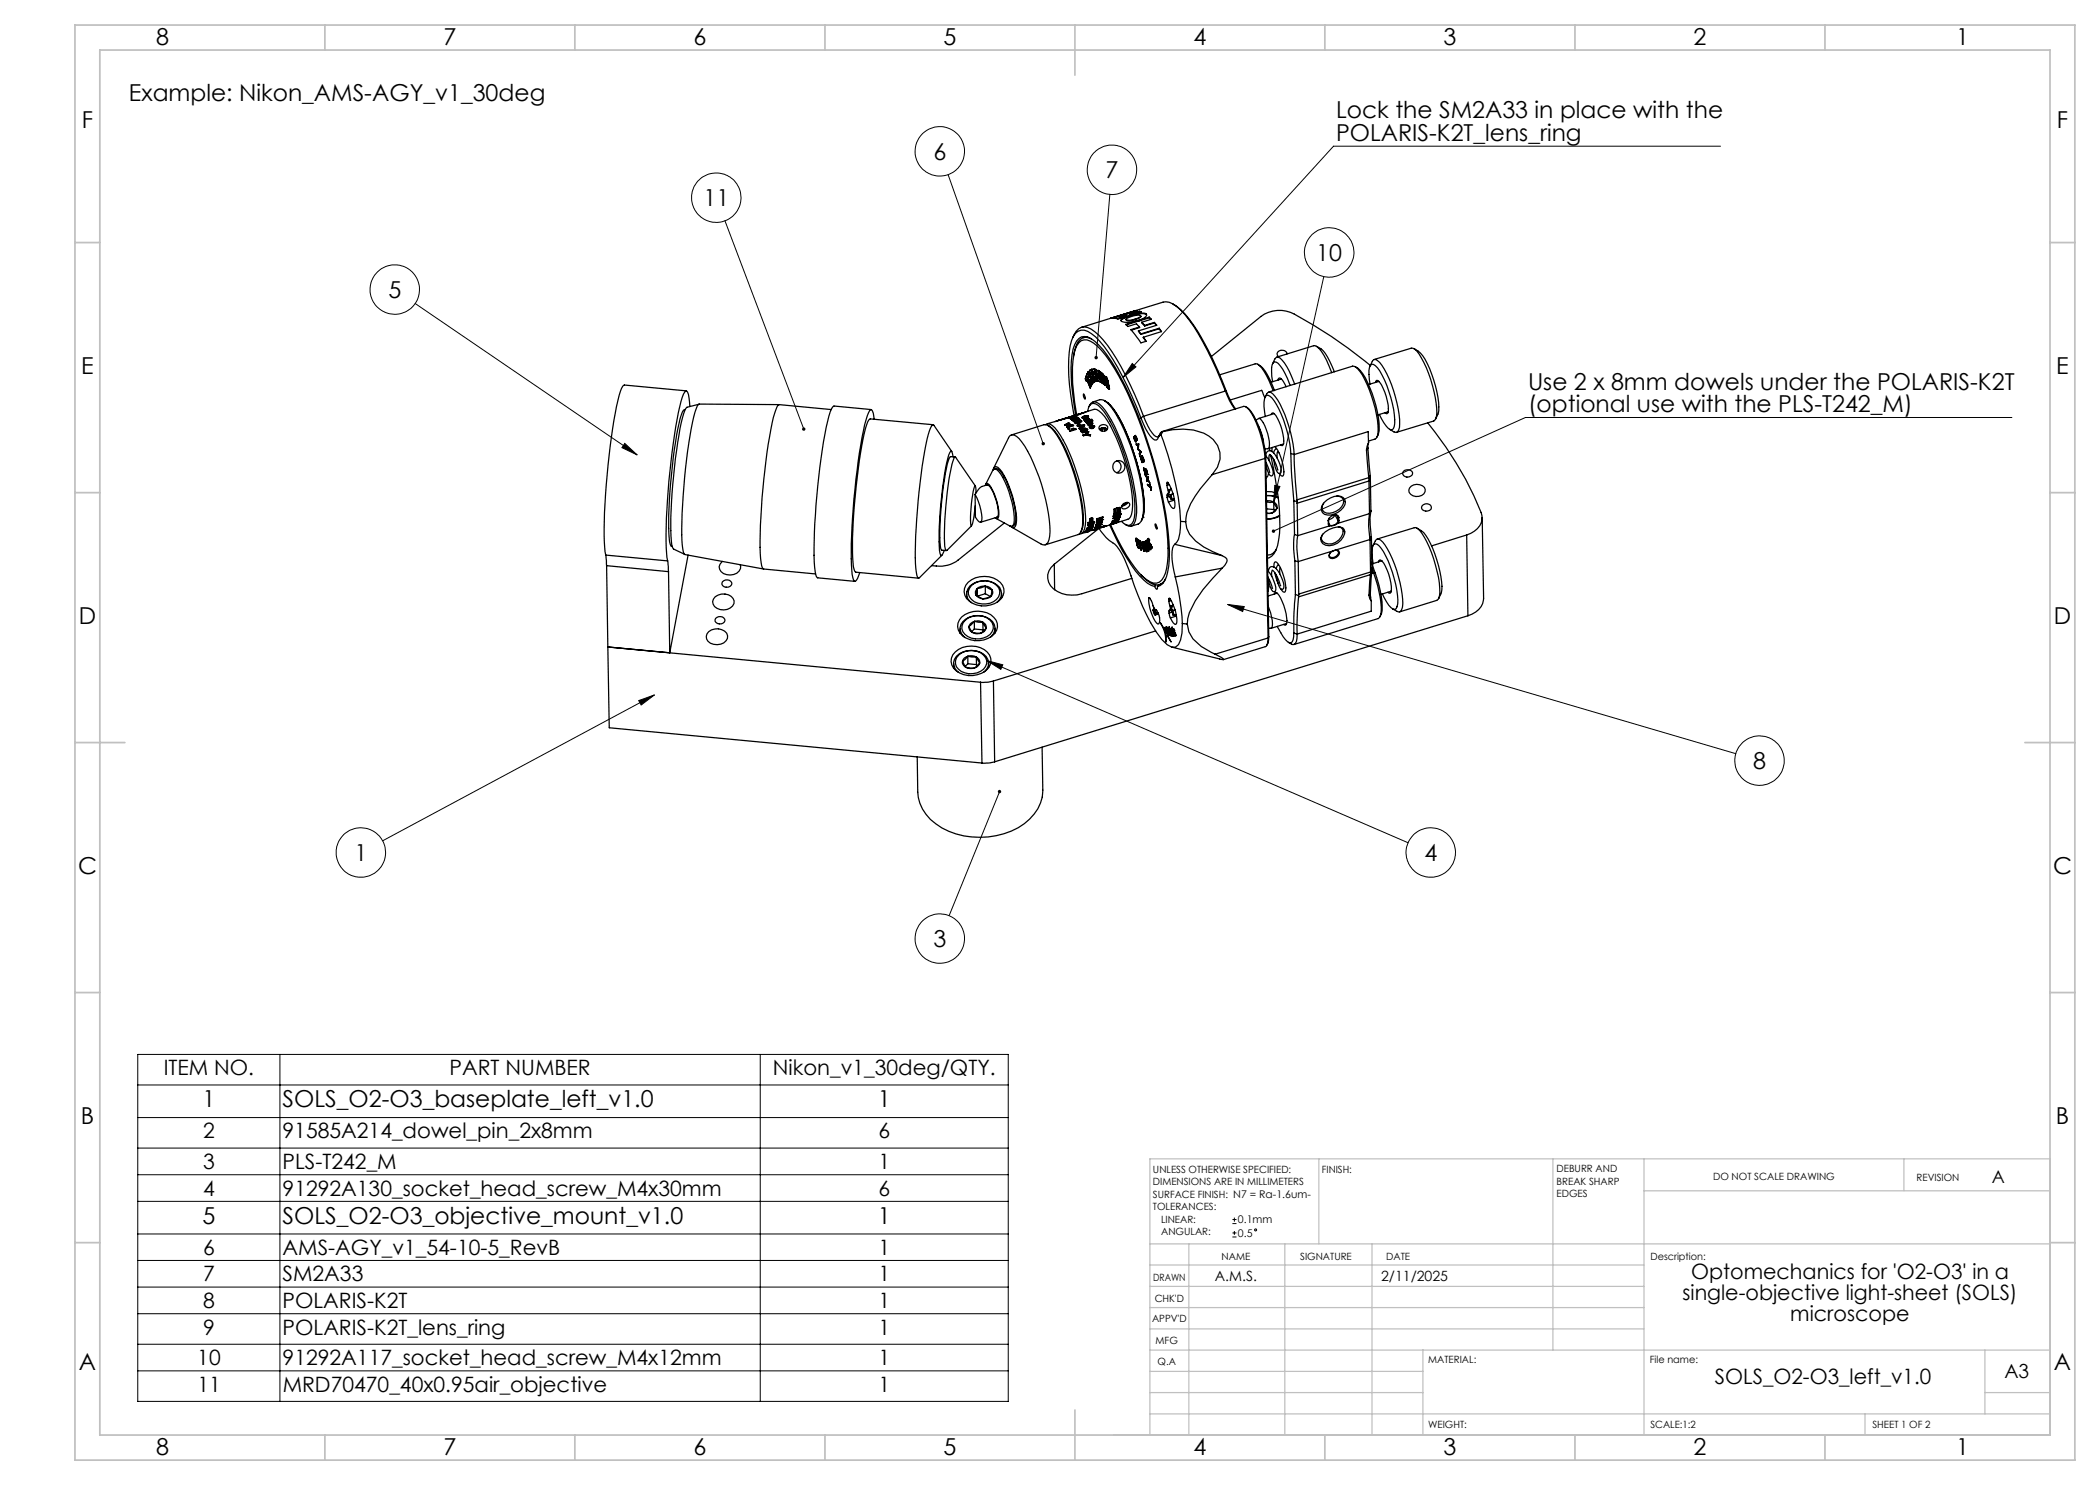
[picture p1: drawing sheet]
<svg xmlns="http://www.w3.org/2000/svg" width="420mm" height="297mm" viewBox="0 0 420 297" stroke-linecap="round" stroke-linejoin="round" font-family="sans-serif">
<defs><g id="words">
<g font-size="4.7">
<text x="31.2" y="9">8</text>
<text x="88.7" y="9">7</text>
<text x="138.7" y="9">6</text>
<text x="188.7" y="9">5</text>
<text x="238.7" y="9">4</text>
<text x="288.7" y="9">3</text>
<text x="338.7" y="9">2</text>
<text x="391.2" y="9">1</text>
<text x="25.8" y="20.3">Example: Nikon_AMS-AGY_v1_30deg</text>
<text x="267.2" y="23.6">Lock the SM2A33 in place with the</text>
<text x="16.4" y="25.5">F</text>
<text x="267.2" y="28.2">POLARIS-K2T_lens_ring</text>
<text x="411.4" y="25.5">F</text>
<text x="186.7" y="31.9">6</text>
<text x="221.1" y="35.6">7</text>
<text x="140.7" y="41.2">11</text>
<text x="263.3" y="52.1">10</text>
<text x="77.7" y="59.6">5</text>
<text x="16.3" y="74.8">E</text>
<text x="305.6" y="77.9">Use 2 x 8mm dowels under the POLARIS-K2T</text>
<text x="411.2" y="74.8">E</text>
<text x="305.6" y="82.5">(optional use with the PLS-T242_M)</text>
<text x="15.8" y="124.8">D</text>
<text x="410.8" y="124.8">D</text>
<text x="350.6" y="153.8">8</text>
<text x="70.9" y="172.2">1</text>
<text x="284.9" y="172.2">4</text>
<text x="15.6" y="174.8">C</text>
<text x="410.6" y="174.8">C</text>
<text x="186.7" y="189.4">3</text>
<text x="40.5" y="221.5">1</text>
<text x="56.5" y="221.5">SOLS_O2-O3_baseplate_left_v1.0</text>
<text x="175.6" y="221.5">1</text>
<text x="16.2" y="224.8">B</text>
<text x="411.2" y="224.8">B</text>
<text x="40.5" y="244.8">5</text>
<text x="56.5" y="244.8">SOLS_O2-O3_objective_mount_v1.0</text>
<text x="175.6" y="244.8">1</text>
<text x="15.8" y="274">A</text>
<text x="410.8" y="274">A</text>
<text x="31.2" y="291">8</text>
<text x="88.7" y="291">7</text>
<text x="138.7" y="291">6</text>
<text x="188.7" y="291">5</text>
<text x="238.7" y="291">4</text>
<text x="288.7" y="291">3</text>
<text x="338.7" y="291">2</text>
<text x="391.2" y="291">1</text>
</g>
<g font-size="4.2">
<text x="32.8" y="215">ITEM NO.</text>
<text x="89.9" y="215">PART NUMBER</text>
<text x="154.6" y="215">Nikon_v1_30deg/QTY.</text>
<text x="40.6" y="227.7">2</text>
<text x="56.5" y="227.7">91585A214_dowel_pin_2x8mm</text>
<text x="175.7" y="227.7">6</text>
<text x="40.6" y="233.8">3</text>
<text x="56.5" y="233.8">PLS-T242_M</text>
<text x="175.7" y="233.8">1</text>
<text x="40.6" y="239.1">4</text>
<text x="56.5" y="239.1">91292A130_socket_head_screw_M4x30mm</text>
<text x="175.7" y="239.1">6</text>
<text x="40.6" y="251">6</text>
<text x="56.5" y="251">AMS-AGY_v1_54-10-5_RevB</text>
<text x="175.7" y="251">1</text>
<text x="40.6" y="256.3">7</text>
<text x="56.5" y="256.3">SM2A33</text>
<text x="175.7" y="256.3">1</text>
<text x="338.2" y="255.8">Optomechanics for 'O2-O3' in a</text>
<text x="40.6" y="261.6">8</text>
<text x="56.5" y="261.6">POLARIS-K2T</text>
<text x="175.7" y="261.6">1</text>
<text x="336.5" y="260">single-objective light-sheet (SOLS)</text>
<text x="40.6" y="266.9">9</text>
<text x="56.5" y="266.9">POLARIS-K2T_lens_ring</text>
<text x="175.7" y="266.9">1</text>
<text x="358.1" y="264.3">microscope</text>
<text x="39.5" y="273">10</text>
<text x="56.5" y="273">91292A117_socket_head_screw_M4x12mm</text>
<text x="175.7" y="273">1</text>
<text x="39.5" y="278.3">11</text>
<text x="56.5" y="278.3">MRD70470_40x0.95air_objective</text>
<text x="175.7" y="278.3">1</text>
<text x="343" y="276.8">SOLS_O2-O3_left_v1.0</text>
</g>
<text font-size="3.9" x="400.9" y="275.5">A3</text>
<text font-size="3.5" x="398.4" y="236.6">A</text>
<g font-size="2.8">
<text x="243" y="256.1">A.M.S.</text>
<text x="276.2" y="256.1">2/11/2025</text>
</g>
<g font-size="2.1">
<text x="247.6" y="244.7">0.1mm</text>
<text x="247.6" y="247.4">0.5</text>
</g>
<g font-size="2">
<text x="230.6" y="234.6">UNLESS OTHERWISE SPECIFIED:</text>
<text x="230.6" y="237.1">DIMENSIONS ARE IN MILLIMETERS</text>
<text x="230.6" y="239.6">SURFACE FINISH: N7 = Ra-1.6um-</text>
<text x="264.4" y="234.6">FINISH:</text>
<text x="311.3" y="234.5">DEBURR AND</text>
<text x="311.3" y="237">BREAK SHARP</text>
<text x="311.3" y="239.5">EDGES</text>
<text x="342.6" y="236">DO NOT SCALE DRAWING</text>
<text x="383.3" y="236.2">REVISION</text>
<text x="230.6" y="242.1">TOLERANCES:</text>
<text x="232.2" y="244.6">LINEAR:</text>
<text x="232.2" y="247.1">ANGULAR:</text>
<text x="244.3" y="252">NAME</text>
<text x="260" y="251.9">SIGNATURE</text>
<text x="277.2" y="251.9">DATE</text>
<text x="330.1" y="251.9">Description:</text>
<text x="230.6" y="256.1">DRAWN</text>
<text x="230.9" y="260.3">CHK'D</text>
<text x="230.4" y="264.4">APPV'D</text>
<text x="231.1" y="268.8">MFG</text>
<text x="231.5" y="273">Q.A</text>
<text x="285.6" y="272.5">MATERIAL:</text>
<text x="330" y="272.5">File name:</text>
<text x="285.6" y="285.5">WEIGHT:</text>
<text x="330.1" y="285.6">SCALE:1:2</text>
<text x="374.5" y="285.6">SHEET 1 OF 2</text>
</g>
</g></defs>
<g fill="none" stroke="#000" stroke-width=".2">
<path d="M189.6 34.9l19 53.8M222 38.9l-2.8 32.6M344.1 29.2h-77.4l-42.1 46.3M145 44.2l15.8 41.6M264.8 55.3l-10.1 45.1M83 60.7l44.4 30.3M226.4 72.7l.8 .7-2.6 2.1zM125 88.7l2.4 2.3-3-1.5zM255 97.1l1 .2-1.3 3.1zM402.4 83.5h-97.3l-50.4 22.7M130.9 139l-54.4 29.2M197.3 132.1l3.3 .9-.4 .9z"/>
<path d="M197.3 132.1l84.3 36.5M245.5 120.9l3.3 .4-.3 1zM245.5 120.9l101.7 29.8M127.7 140.1l3.2-1.1-2.7 2zM199.9 158.3l-10.1 24.8M27.6 210.9h174v69.4h-174zM27.6 217h174M56 210.9v69.4M152 210.9v69.4M27.6 223.5h174M27.6 229.6h174M27.6 234.9h174"/>
<path d="M27.6 240.3h174M27.6 246.8h174M27.6 252.1h174M27.6 257.4h174M246.5 244.7h.8M246.5 243.9h.8M246.5 247.4h.8M246.5 246.6h.8M246.9 243.5v.8M246.9 246.2v.8M27.6 262.7h174M27.6 268.8h174"/>
<path d="M27.6 274.2h174"/>
<circle cx="143.3" cy="39.5" r="4.9"/>
<circle cx="188" cy="30.3" r="4.9"/>
<circle cx="222.4" cy="34" r="4.9"/>
<circle cx="78.9" cy="57.9" r="4.9"/>
<circle cx="265.8" cy="50.5" r="4.9"/>
<circle cx="351.9" cy="152.1" r="4.9"/>
<circle cx="72.2" cy="170.5" r="4.9"/>
<circle cx="286.1" cy="170.5" r="4.9"/>
<circle cx="188" cy="187.7" r="4.9"/>
<circle cx="251.1" cy="246" r=".2"/>
</g>
<g fill="none" stroke="#c0c0c0" stroke-width=".25">
<path d="M263.8 231.8v17M310.6 231.8v38.2M328.8 231.8v55.2M328.8 238.2h81.2M380.8 231.8v6.4M410 231.8h-180v55.2M230 248.8h180M230 257.3h98.8M230 253h98.8M237.8 248.8v38.2M257 248.8v38.2M274.4 248.8v38.2"/>
<path d="M230 265.8h98.8M230 261.5h98.8M230 278.5h54.6M230 274.3h54.6M230 270h180M284.6 270v17M397 278.5h13M397 270v12.8M230 282.8h180M373 282.8v4.2"/>
</g>
<g fill="none" stroke="#c0c0c0" stroke-width=".35">
<path d="M15 5h400v287h-400zM20 10h390v277h-390zM65 5v5M115 5v5M165 5v5M215 5v10M265 5v5M315 5v5M365 5v5M15 48.5h5M410 48.5h5M15 98.5h5"/>
<path d="M410 98.5h5M15 148.5h10M405 148.5h10M15 198.5h5M410 198.5h5M15 248.5h5M410 248.5h5M65 287v5M115 287v5M165 287v5M215 282v10M265 287v5"/>
<path d="M315 287v5M365 287v5"/>
</g>
<path d="M127.7 140.1l3.2-1.1-2.7 2zM199.6 158.1a.34 .34 0 0 0 .1 .5 .34 .34 0 0 0 .5-.1 .34 .34 0 0 0-.2-.5l-.1 .3 .1-.3zM197.3 132.1l3.3 .9-.4 .9zM125 88.7l2.4 2.3-3-1.5zM208.4 88.5a.35 .35 0 0 0 0 .4 .35 .35 0 0 0 .4 .1l-.2-.3 .2 .3a.34 .34 0 0 0 .1-.5 .34 .34 0 0 0-.5 0zM219 71.3l-.1 .1a.34 .34 0 0 0 .3 .5v-.4v.4a.34 .34 0 0 0 .3-.5 .34 .34 0 0 0-.5-.1zM245.5 120.9l3.3 .4-.3 1zM160.6 85.5a.35 .35 0 0 0-.2 .5 .35 .35 0 0 0 .5 .1l-.1-.3 .1 .3a.35 .35 0 0 0 .2-.4 .35 .35 0 0 0-.5-.2zM255 97.1l1 .2-1.3 3.1zM254.5 106l-.1 .4 .3-.2-.3 .2a.34 .34 0 0 0 .5 .1 .34 .34 0 0 0 .1-.5 .34 .34 0 0 0-.5 0zM226.4 72.7l.8 .7-2.6 2.1z" fill="#000"/>
<g fill="none" stroke="#000" stroke-width=".25">
<path d="M137.3 78.2l-12.4-1.2a1.45 1.45 0 0 0-.8 1.3 120.5 120.5 0 0 0-3.2 24.2v5.8l.2 2.7M214.6 67.4a2.78 2.78 0 0 1 2.3-2 4.9 4.9 0 0 1 2.9 1.7 41.2 41.2 0 0 1 7.2 11.9l1.7 4.3M216.7 78.8h.1a.71 .71 0 0 1 .2 1l-.3-.5zM217.1 75.8l.2 .5v-.4M217.1 75.8h.1M217.1 75.8l.2 .4M217.3 75.9l.8 1.7M217.5 74.7l-.4 1.1M217.6 67.4l-.9 .1M217.6 75.4l-.1 .3 .6 1.7v.2l-.8-1.7M217.6 75.4l.6 1.8 .1-.2-.4-.9 .2-.3M217.6 75.4h.1"/>
<path d="M217.6 74.4l.3 .9M217.6 74.4h.1M217.7 74.3l.9 2.4-.2 .1-.3-1M217.7 74.3l-.1 .1M217.8 75.5l-.3-.8-.4 1.1M217.9 75.3l-.1 .2M217.9 75.3h.1M218 74a1.47 1.47 0 0 0 .2 1.5M218 74a2.51 2.51 0 0 1 .9 2.3l-.2 .1-.5-.9M218 74l-.1 .4 .3 1.1M218.1 75.8h.1M218.1 75.8l.4 1"/>
<path d="M218.2 75.5h.1M218.2 74.5l.3 .6M218.2 75.5a1.19 1.19 0 0 0 .6 .9M218.3 67.8a2 2 0 0 0-3.1 1.3l-.5 2.2M218.3 73.9a.69 .69 0 0 1 .8 .8v.4M218.3 73.9l.8 2.4M218.5 75.1l.2 .8M218.5 75.1l-.3-.6 .1 .8 .4 .6M218.5 75.1h.1M218.6 74.3l.2 .6 .2-.1-.1-.2M218.6 74.3h.2M218.7 75.9h.1"/>
<path d="M218.8 74.3l.1 .3M218.8 74.3h-.2M218.8 74.3h.1M218.9 74.6h.1M218.9 75.4l.3 .9M218.9 73.8l.7 2.3M219 73.9l.1 .1zM219.1 75.3l-.2 .1M219.1 75.3l.2 .5M219.1 76.3h.1M219.1 75.1l.4 1M219.1 75.1h.1"/>
<path d="M219.1 74h.1M219.1 74l.5 1.7M219.2 76.3h-.1M219.3 75.8l.1 .4M219.3 75.8h.1M219.4 76.2l.8 .2M219.4 76.2h.1M219.5 76.2l.7 .2M219.5 76.1h.1M219.6 76.1l.5 .2M219.6 75.7l.3 .1M219.6 75.7h.1"/>
<path d="M219.6 74.1l.3 .1 .5 1.6M219.6 74.1l.3 1.6M219.7 74.2l.2 .1M219.7 74.2l.2 1.6M219.9 75.7l-.3-.1-.5-1.7-.2-.1 .6 2.3M219.9 74.3l.6 1.9M219.9 74.3l.7 2.2-.5-2M219.9 74.3h.1M219.9 74.8l.1 .8M219.9 74.8h.1M219.9 74.8l.3 .9-.2-.1M220 75.1l.2 .5"/>
<path d="M220 75.1l.1 .5M220 75.6l.2 .1M220 75.6h.1M220.1 74.4l.3 1.4M220.1 76.1l.2 .1M220.1 76.3v-.3l.2 .1 .2 .5M220.1 74.5l.4 .3M220.1 75.6h.1M220.1 76.1l.1 .3M220.1 76l.1 .3M220.1 76.3h.1M220.1 74.5h.1"/>
<path d="M220.1 76.1h.1M220.2 74.5l.3 .3M220.2 76.1l.1 .1M220.3 76.2l.2 .4M220.5 76.6l.5 .4M220.5 76.5l.6 .5v-.3l.3 .7 .3 .3 .1-.4M220.5 76.6h.1M220.5 75.2l.1 .1M220.5 75.2v.3l.2 .1v-.1M220.5 74.8l.4 .8M220.5 74.8h.1M220.6 75.6l-.2-.5 .3 .2v.4"/>
<path d="M220.6 75.6l.1 .1M220.6 75.3l.1 .2M220.6 75.8l.1 .6M220.6 75.9l.2 .5M220.6 75.9l.2 .2M220.6 75.3h.1M220.6 75.9h.1M220.7 75.9l.1 .2M220.7 76.4l-.1-.6 .3 .4v.3M220.7 76.4l.2 .1M220.7 75.7h.1M220.7 75.5h.1"/>
<path d="M220.7 75.5v.1M220.7 76.4h.1M220.8 76.1l.1 .2M220.8 76.1h.1M220.9 75.4v-.2l.4 .3 .4 1.2-.3-.4M220.9 75.4l-.2-.5-.6-.5 .3 1.4M220.9 75.9l.2 .6M220.9 76.3l-.1 .1M220.9 75.9h.1M220.9 76.5h.1M220.9 75.9l.2 .4M220.9 75.6v.3"/>
<path d="M220.9 75.6h.1M220.9 76.3v.1M220.9 76.3h.1M220.9 75.2v.2M221 75.8l.3 .7M221 75.3l.2 .2M221 75.8l.1 .6 .2 .2M221 75.8h.1M221 77h.1M221.1 76.5l.2 .2M221.1 76.5h.1M221.2 76.9l-.2 .1"/>
<path d="M221.2 76.9l.2 .5M221.2 76.6l-.1 .3M221.2 75.9l.2 .3M221.2 75.9l.2 .5M221.2 75.9h.1M221.2 75.8v.1M221.2 75.5l.4 1M221.2 75.9l.3 .5M221.2 75.5l-.3-.1v.3l.7 1.4h-.1M221.2 75.5h.1M221.2 75.9l.1 .1M221.3 76l.1 .3"/>
<path d="M221.3 76l.1 .2M221.3 76.5h.1M221.3 76.5v.1M221.3 76h.1M221.3 76.7l.2 .4M221.3 76.6l.2 .4M221.3 76.6h.1M221.3 76.7h.1M221.4 76.2h.1M221.4 76.2v.1M221.4 77.4l.3 .4M221.4 76.2l.2 .3"/>
<path d="M221.4 77.4h.1M221.4 76.4l.4 1-.1 .4M221.4 76.4l.4 .9M221.4 76.3v.1M221.4 76.4h.1M221.5 76.4l.3 .9M221.5 76.3l.2 .3M221.5 77.1h.1M221.5 77.1l.1 .1M221.5 77h.1M221.5 77v.1M221.7 77.8h.1"/>
<path d="M221.8 77.3h.1M221.8 77.3l-.1 .3M222.3 63.6l10.3-3.2a3 3 0 0 1 2.7 .9 26.3 26.3 0 0 1 6.2 8.8l1.8 3.8 1.8 4.3M222.4 63.6l-6.1 1.9M222.5 63.5l-.4 .1M222.5 63.5v.1M223.7 63.2l.1 .1M223.8 63.3l-1 .4M223.8 63.3l.1 .1M223.9 63.3l.3 .1M223.9 63.3h.1M223.9 63.3h-.1"/>
<path d="M223.9 63.3v.2M223.9 63.4v.1M223.9 63.5h.3M224.2 63.4v.1M224.9 63l-1 .3M224.9 63l.3 .1M225.1 62.8h.1M225.1 62.8l-1.4 .4M225.1 62.8v.2M225.1 63h-.2M225.1 62.9v.1M225.2 63.8l.1 .3"/>
<path d="M225.2 63.8l.1 .2M225.2 63.8a3.9 3.9 0 0 1 2.9-.7l-.4 .5-.7 .2M225.2 63.1l.1 .1-1.1 .3M225.2 63.1l-1 .3M225.3 64v.1M225.8 62.7l-.7 .2M225.9 62.7v.1M225.9 63.1h.1M225.9 63.1l-1.5 .6-.2 .3 .1 .3a4.8 4.8 0 0 0 3.2-.2M225.9 62.7l.3 .1M225.9 63.1l-2.3 .7-.8-.2 .9-.4M225.9 62.8h.1"/>
<path d="M225.9 62.8l.3 .1M225.9 63.1l.1 .1M226 63.2h.1M226 63.2l-1.1 .4-.7 .5M226 62.6h-.1M226.1 62.5l-1 .3M226.1 62.5v.1M226.2 62.8v.1M226.8 62.2h.6l-1.5 .5M226.8 62.2v.1M226.9 62.3v-.1l-.8 .3M227 63.8l-1.2 .3-.5-.1"/>
<path d="M227 63.8l.1 .1M227.1 63.9l-1.3 .3-.5-.1M227.5 64.1h.1M227.5 64.1v.2l-2.3 .7M227.5 64.1l.1 .2M227.6 64.3h.1M227.7 66.2l.5 .6M227.7 66.2l.5 .7M227.9 65.4l-1.7 .5 2 2.7 1-.3-.5-.9M227.9 62.3l.4 .1-2.4 .7M227.9 62.3l-1.7 .5M227.9 65.4v.1l-1.6 .5"/>
<path d="M227.9 62.3v.1M227.9 62.4h.2M227.9 62.4l-1.7 .5M228.1 63.2l-.1 .3-.9 .4M228.2 66.8v.1M228.4 64.4l.5 .7M228.4 64.4l.6 .8M228.7 67.4l.5 .9M228.9 65.1l.1 .1M229.2 62.8l.1 .3a2.8 2.8 0 0 1-1.8 1M229.2 62.8a5.5 5.5 0 0 0-3.3 .3M229.2 62.8v.1"/>
<path d="M229.2 62.9a5.5 5.5 0 0 0-3.2 .3M229.2 62.9h.1M229.8 63.4l-4.7 1.5 .5 .4 1.7-.5 .6 .6M229.8 63.4l.5 .4-1.9 .6M229.8 63.4l.1 .2M229.9 63.6l.3 .3M229.9 63.6l-2.3 .7M230.9 64.5l.5 .5-3.7 1.2M230.9 64.5l-2 .6M230.9 64.5v.1M230.9 64.6l.4 .4M230.9 64.6l-1.9 .6"/>
<path d="M231.8 65.6l.5 .7-3.6 1.1M231.8 65.8l.5 .5M231.8 65.6l-3.6 1.2M231.8 65.8l-3.6 1.1M231.8 65.6v.2M234.6 60.8l.2 .2a15.8 15.8 0 0 1 4.9 5.5l2.8 5.3 2.8 6.4M242.3 71.3l9.9-8a6.2 6.2 0 0 1 6.7-.5 95.1 95.1 0 0 1 15.2 10.3M243.9 75l7.2-2.3a2.85 2.85 0 0 1 1.7 1.6l1 1.8 .8 2M245.1 78.2l.8 2 1.1 1.6M245.1 78.2l-16.4 5.1M245.1 78.2h.2M245.3 78.2l.9 2.1 .9 1.5"/>
<path d="M251.6 72.8l.4 .3a8.3 8.3 0 0 1 2.5 4l.4 1M253 79.5l-.7-1.4-6.3 1.9M253 79.4l.5-.9a1.14 1.14 0 0 1 1.5 .8 24.8 24.8 0 0 1 3.8 11.6M253.7 78.4l16.8-5.2a1.63 1.63 0 0 1 1.5 1.1 24.1 24.1 0 0 1 3.6 12.3l-.3 1-1.6 .6M254.5 72.7l.5-.9 .3-.4a1.75 1.75 0 0 1 1.6 1.2l1 1.7 1 2.5M254.5 76.3a6.8 6.8 0 0 1 .1-3.7l.3-.2h.3a8.4 8.4 0 0 1 2.7 4.4l.2 .3M255.3 71.4l7.4-2.3a1.96 1.96 0 0 1 1.6 1.2l1 1.7 1 2.5M255.6 76l.2-.4a2.15 2.15 0 0 1 1.4 1.8M256.3 75.8l-2.1 .6M257.4 70.8a.99 .99 0 0 0-1.1-.7 .99 .99 0 0 0-.9 .9l.3 .3M263.3 69.2a4.8 4.8 0 0 1 2.7 3.1l.9 2.1M271 73.3a5.5 5.5 0 0 1 2.5 3.2 23.2 23.2 0 0 1 2.3 9.6l-.4 1.3"/>
<path d="M274 73.2l.5-1.1 .3-.2a1.83 1.83 0 0 1 1.6 1.2 24.2 24.2 0 0 1 3.5 12.4l-.4 .9-.3 .1-1.3-.6M274 76.8a6.8 6.8 0 0 1 .1-3.7l.3-.3a2.25 2.25 0 0 1 1.6 1.4 22.6 22.6 0 0 1 2.9 10.5l-.2 1.1-.3 .2a2.15 2.15 0 0 1-1.6-1.4l-.9-1.7M274.8 71.9l7.5-2.3a1.76 1.76 0 0 1 1.5 1.2 24.2 24.2 0 0 1 3.5 12.4l-.2 .5-.4 .5-7.4 2.3M275.1 76.5l.3-.4a4.8 4.8 0 0 1 1.8 3.2l.3 .9a4.9 4.9 0 0 1 .1 2.4l-.2 .2-.4-.3M275.8 76.3l-2.1 .6M282.8 69.7l.9 .6a14.4 14.4 0 0 1 3.4 6.9l.6 3.3a4.6 4.6 0 0 1-.6 3.3M137 81.9h-.1a1.18 1.18 0 0 0-.6 1 93.3 93.3 0 0 0-2.6 21.6l.1 3.2a2.18 2.18 0 0 0 .5 1.6h.1M138 81.3l-.1-.9a3.3 3.3 0 0 0-.6-2.2 1.3 1.3 0 0 0-.8 1.2 117.8 117.8 0 0 0-3.1 22.5 47.6 47.6 0 0 0 .1 10.3M139.8 80.9l-2.4 .6-.2 .2a29.5 29.5 0 0 0-1.9 8.4 91.2 91.2 0 0 0-1 18.8l.4 .9 2.2 1.1M155.8 80.9a2.51 2.51 0 0 0-.9 1.7 119.8 119.8 0 0 0-2.8 29.1 2.97 2.97 0 0 0 .6 2.1M155.8 80.9l-16-.1a2.2 2.2 0 0 0-.8 1.6 109.1 109.1 0 0 0-2.5 26.6 2.59 2.59 0 0 0 .5 1.9l15.7 2.9M155.8 80.9l10.4 1"/>
<path d="M174.2 81.9l-7.4-.7a1.59 1.59 0 0 0-.8 1.2 103.1 103.1 0 0 0-2.9 20.5 57.6 57.6 0 0 0 0 11.9l.2 .5 .2 .3 7.5 .7M174.8 83.9l-.1-1.2-.4-.7-.2-.1a8.8 8.8 0 0 0-1.4 4.2 129.2 129.2 0 0 0-2.3 27.9 4.1 4.1 0 0 0 .5 2.2l.2 .1a3.3 3.3 0 0 0 .8-1.8M186.6 84.9l-12.5-1.1a1.15 1.15 0 0 0-.7 1.1 106.4 106.4 0 0 0-2.8 21.2 25.5 25.5 0 0 0 .4 8.2l.1 .1 12.6 1.2M190.4 90.3l-3.6-5.3-.3-.1a8.2 8.2 0 0 0-1.3 4.1 123.1 123.1 0 0 0-2 24.7 2.61 2.61 0 0 0 .5 1.9l4.7-4.5M190.6 91.4l-.3-1.2a1.83 1.83 0 0 0-.8 1.5 69.6 69.6 0 0 0-1.5 18.9l.1 .4 .1 .1h.2l.4-1M191 91.4l-.9-.1a1.78 1.78 0 0 0-.6 1.4 64.7 64.7 0 0 0-1.4 17l.2 .3 1 .1M195 98.9l.7 1.4 .5 1.8a3.4 3.4 0 0 1 0 2.3l-.2 .1-.2-.2-.7-.9zM195.1 97.2l-4-5.8h-.2a34.7 34.7 0 0 0-1.7 9.9 38.3 38.3 0 0 0-.1 8.4l.1 .3 .2 .1 4.9-4.9M195.2 98.6a1.35 1.35 0 0 0-.2-1.4 20.5 20.5 0 0 0-.7 8l.4-1.5 .4-2.6M197.1 97.1l.2-.4a4.3 4.3 0 0 1 1.8 2.9l.5 1.7a3 3 0 0 1-.1 2.4l-.5-.2M197.1 96.9l1.4-2.8 .5-.3a3 3 0 0 1 1.6 1.7 17.7 17.7 0 0 1 2.2 9.2l-.4 .6-.3-.1-2.9-1.5M197.3 97h.2a5.1 5.1 0 0 1 1.7 3.1l.3 .8a3.3 3.3 0 0 1-.1 2.6h-.1"/>
<path d="M197.4 97a2.93 2.93 0 0 0-2.4 1.9M198.6 94l.1-.4 .3-.2 .2-.1a3.4 3.4 0 0 1 1.6 1.8 20.9 20.9 0 0 1 2.5 9.1l-.1 .6-.3 .7h-.3l-.5-.3M198.7 93.7l3-6.1a.81 .81 0 0 1 1.1-.6 9.3 9.3 0 0 1 3.3 4.4 39.9 39.9 0 0 1 3.9 14.9 3.3 3.3 0 0 1-.7 2.5l-.4 .2-.7-.2-5.8-3.4M198.8 93.8a.88 .88 0 0 1 1.2 .4 18.9 18.9 0 0 1 3.2 9.9l-.3 .9-.5 .3M202.3 87l6.5-2.1a1.58 1.58 0 0 1 1.6 .8 25.8 25.8 0 0 1 4.4 9.2 29 29 0 0 1 1.7 10.3 1.93 1.93 0 0 1-.9 1.7l-6.5 2.1M209.1 84.9a.97 .97 0 0 1 1.3 .2 20.1 20.1 0 0 1 4.5 8.1 31.9 31.9 0 0 1 2.2 11.8 1.53 1.53 0 0 1-1.2 1.8M209.6 85.1a4.9 4.9 0 0 1 2.4 2.7 38 38 0 0 1 4.7 16 4.2 4.2 0 0 1-.5 2.6M211 84.3l4.1-1.1 3.7-1.3a1.58 1.58 0 0 1 1.5 .8 29.2 29.2 0 0 1 5 10.6 21.7 21.7 0 0 1 1 9.6l-.5 .8-2.7 .9M211 84.3l-1.6 .5M212.9 83.7l2.9-.9-4.2 1.3M213.3 84.9h.1M213.4 84.9h.1"/>
<path d="M213.7 84.6l.1 .1M213.7 84.6l-.7 .4M213.7 84.6h.1M213.8 84.7l-.5 .2M213.8 85.7l.1 .1M213.8 85.7h-.2l.3 .1M213.8 85.7h.1M214 84.8v.1M214 84.8l-.6 .1M214 84.8h.1M214 84.9l-1 .1M214.1 85l.5 .1"/>
<path d="M214.1 85l-.2 .1h.3M214.1 85h.1M214.2 85.1l-.9 .3 .1 .1 1.2-.3M214.2 85.1l-.8 .3M214.5 83.7h.1M214.5 83.6l.1 .1M214.5 83.6h.1M214.6 85.1v.1M214.6 85.1h.1M214.6 85.7l.5 .1M214.6 85.7l-.2 .1 .3 .1M214.6 85.7h.1"/>
<path d="M214.6 83.7h.1M214.7 85.9h.1M214.8 83.1a39.4 39.4 0 0 1-.8-14 3.5 3.5 0 0 1 2.2-3.1 3.8 3.8 0 0 1 2.9 1.4 38.7 38.7 0 0 1 7.3 11.8l1.8 4.4M214.9 84h.1M215 83.5h.1M215 83.5l-.4 .2M215 83.5l-.5 .1M215.1 85.8l.1 .1-1.2 .4-.1-.1 .8-.3M215.1 85.8h.1M215.2 83a36.4 36.4 0 0 1-.6-13.2 3.4 3.4 0 0 1 1.7-2.4 2.94 2.94 0 0 1 2.7 .9 27.8 27.8 0 0 1 6 8.8 93.7 93.7 0 0 1 8.8 31.6 14.8 14.8 0 0 1-.9 7.4l-.4 .6-.5 .4-.5 .2M215.2 84.5v.1M215.2 83l-1.4 .4"/>
<path d="M215.2 84.6h.2M215.2 84.6h.1M215.2 84.3l.1 .1-.1 .2M215.2 84.3l-.3 .2M215.2 84.3h.1M215.3 83.4l-1.4 .3h.6M215.3 83.4h.1M215.3 83.4v.1M215.3 82.9a35 35 0 0 1-.5-12 4 4 0 0 1 1.4-2.7 2.28 2.28 0 0 1 2.6 .4 28.1 28.1 0 0 1 6.7 10.1 91.1 91.1 0 0 1 8 29.3 15.2 15.2 0 0 1-.8 7.4 1.82 1.82 0 0 1-2.7 1 10.8 10.8 0 0 1-3.9-4.1l-1.8-2.9-2.2-4.5M215.3 83.4l-1 .5h-.1l.3-.2M215.4 83.7l-.9 .4 1.1-.1M215.4 83.7h.1"/>
<path d="M215.4 84.6h.1M215.5 84.5h.1M215.5 84.3v.2M215.5 84.5l-.1 .1M215.5 84.3h.1M215.5 83.6l.2 .1M215.5 83.6l-1.2 .4 1.1-.3M215.5 83.6h.1M215.6 84h.1M215.6 84l-.9 .3M215.7 83.7l-.8 .3M215.7 84.1l.5 .1"/>
<path d="M215.7 84.1l-.2 .2M215.7 84.2l-.2 .1M215.7 84.2h.5M215.7 84.1v.1M215.8 84.7l.1 .3M215.8 84.7l-.2 .1 .1 .2h.2M215.8 84.7h.1M215.8 84.3v.2M215.8 83.8l.2 .2-1.3 .3 .9-.3M215.8 83.9l.2 .1M215.8 83.8l-.9 .2M215.8 83.9l-.9 .1"/>
<path d="M215.8 83.8v.1M216 85.5h.1M216 84.3l-.1 .2M216.1 85.2l.1 .2M216.1 85.2h.1M216.2 85.4h.1M216.2 84.2v.3h-.2l-.1-.1h.1a.16 .16 0 0 0-.2-.2 .16 .16 0 0 0 0 .3 .44 .44 0 0 1-.5 .2 .44 .44 0 0 1-.3-.3l.2-.1M216.2 84.2l.1 .1M216.2 84.2h.1M216.3 86.1l.1 .1M216.4 86.2l.2 .2M216.4 86.2h.1"/>
<path d="M216.5 85.7h.7M216.5 85.7l-.2 .1a.42 .42 0 0 0-.2 .5 .42 .42 0 0 0 .4 .3l.5-.2-.2-.3M216.5 85.7l-.4 .4M216.5 85.7h.1M216.6 86.4h.1M216.6 85.2h.1M216.6 85.2l-.4 .2M216.6 85.2h-.5M216.6 83.5l.4 .1M216.6 83.5h.1M216.7 86.3h.1M216.7 86.3l-.1 .1"/>
<path d="M216.7 82.5l-5.7 1.8M216.8 85l-1.4 .1 .1 .2 .3-.1 .2 .3M216.8 85l.1 .2-1 .6-.1-.1 .2-.2M216.8 85h.1M216.8 85l-1.4 .2M216.8 86.1h-.2l.1 .2M216.8 86.1h.1M216.9 83.3l-.4 .1-.1 .2 .6 .1v-.1M216.9 83.3l-.5 .2M216.9 83.3l.5-.2 .3 .2M216.9 83.3h.1M216.9 83.7l.4 .1"/>
<path d="M216.9 83.7l-.2 .2 .3 .1M216.9 83.7l-.2 .2M216.9 83.7h.1M217 83.9v.1M217 84h.1M217 83.9v-.1l.3 .1M217 83.9h.1M217 82.4l-5.5 1.8M217.1 84.3l1.1-.4 .1 .1-1.2 .4zM217.1 86.2a.33 .33 0 0 0-.2-.4 .33 .33 0 0 0-.4 .1l-.2 .1 .1 .2M217.1 86.9l-.5 .2 .1 .1 .5-.2 .9 .2-.2-.2M217.1 86.9h.1"/>
<path d="M217.1 86.9l-.5 .1M217.1 84h.1M217.2 82.4l-1.5 .5M217.2 85.7l.2 .2M217.2 86l-.1 .2M217.2 85.7h.1M217.2 83.9l-.1 .1M217.2 83.9h.1M217.3 83.9h.1M217.3 83.8l.2 .1M217.3 83.8h.1M217.3 83.4l.2-.1h-.4l-.5 .2"/>
<path d="M217.3 86.9h.1M217.3 83.6l.4 .1M217.3 86.9l.6 .1M217.4 85.9v.3l-.2 .2-.1-.2M217.4 85.9v.2M217.4 85.9h.1M217.5 83.9h.1M217.5 83.3l-.2 .2M217.5 82.3a1.29 1.29 0 0 1 .7-1.4 1.29 1.29 0 0 1 1.5 .2 24.6 24.6 0 0 1 5.3 10.3 36 36 0 0 1 2 11.2 2.72 2.72 0 0 1-.9 2.4 1.58 1.58 0 0 1-1.8-.7M217.5 83.8v.1M217.6 86.3l.1 .2M217.6 86.3h.1"/>
<path d="M217.6 86.3l-.5 .6M217.7 83.2l-.1 .3-.3-.1M217.7 83.2l-.8 .1M217.7 83.3h.1M217.7 83.2v.1M217.7 83.7v.2l-.7 .3v-.2M217.7 83.7l-.4-.1 .2 .3M217.7 84.9h.2M217.7 84.9h.1M217.7 83.7v.1M217.7 83.7h.1M217.7 86.5l-.4 .4"/>
<path d="M217.8 84.6a.26 .26 0 0 0-.3 .3 .26 .26 0 0 0 .4 .2h.1l-.1-.2M217.8 84.6l.4-.1 .2 .2M217.8 81.3a1.16 1.16 0 0 1 .9-.9 1.16 1.16 0 0 1 1.2 .4 22.5 22.5 0 0 1 4.8 8.7 38.7 38.7 0 0 1 2.6 13 2.96 2.96 0 0 1-1.1 2.8l-.5-.1-.6-.3M217.8 84.6l-.3 .2M217.8 84.6h.1M217.9 84.9h.1M217.9 87h.1M218.1 85.4v.1M218.1 84.2l.1 .1M218.1 85.5h.3M218.1 85.5h.1M218.1 85.5a.29 .29 0 0 1 .2-.3 .29 .29 0 0 1 .3 .2l-.2 .1"/>
<path d="M218.1 84.2l-.9 .3M218.1 84.2h.1M218.2 84.3l-.9 .3-.1-.1M218.2 84.8v-.1h-.2l-.3 .2M218.2 85.1a.33 .33 0 0 0-.3 .4 .33 .33 0 0 0 .4 .2h.4l.2-.3-.1-.1M218.2 85.1h.4l.2 .2M218.2 85.1l-.3 .3M218.2 85.1h.1M218.2 83.9l.1 .1M218.2 83.9h.1M218.3 84.8h-.1M218.4 84.1l.1 .1"/>
<path d="M218.4 84.1l-.2 .1 .1 .1 .2-.1M218.4 84.1h.1M218.4 84.1l-.2 .1M218.4 84.7l-.1 .3-.1-.2M218.4 85.5h.1M218.4 84.7l.1 .1M218.4 84.7h.1M218.6 80.4l1.4-.5a1.96 1.96 0 0 1 1.8 1 35.5 35.5 0 0 1 5.7 12.9l.7 3.1a16.1 16.1 0 0 1 .3 6.8l-.6 1-1.6 .5M218.7 85.4l-.3 .1M218.8 85.3v.1M218.8 85.3h.1M220 85.2a.97 .97 0 0 1 1.5 .3 .87 .87 0 0 1-.9 .8 .87 .87 0 0 1-.8-.9z"/>
<path d="M220.4 85.8v.4M220.4 85.8h.5M220.4 85.8l-.2 .3M220.9 80.1l.3 .2a11 11 0 0 1 3.3 4.6 45.5 45.5 0 0 1 4.3 16.1M220.9 85.8l.3 .3M220.9 85.8v.4M221.1 80.2a10.9 10.9 0 0 1 3.4 4.7 45.9 45.9 0 0 1 4.3 16.1M221.4 85.9a1.07 1.07 0 0 0-1.5 0M221.4 85.9a.96 .96 0 0 0-1.5 0M221.5 80.5h.1M223.4 92.2a1.24 1.24 0 0 1 .8 1.2 1.24 1.24 0 0 1-.9 1.1M226.8 87.3l.3 .9"/>
<path d="M226.8 87.3l.1 .7M226.9 88l.3 .4M226.9 88h.1M227 87.3l.1 .4M227 87.3h.1M227 87.1l.3 .4 .1 .5M227 87.1v.2M227 87.3l.1 .3M227.1 87.7l.1 .3M227.1 87.6l.1 .4M227.1 87.6v.1M227.2 88l-.1 .2"/>
<path d="M227.2 87.3l.1 .2M227.2 88h.1M227.3 87.5l-.2-.2 .1 1.1M227.3 87.5v.4M227.3 88.8v.2M227.3 87.5h.1M227.3 87.5l.1 .4M227.3 89h.3v.8M227.3 89l-.1-.2h.6l-.2 1 .7 .6-.4 .5v-.1M227.3 87.9l.1 .1M227.3 89h.4l-.1 .8M227.3 89h.1"/>
<path d="M227.4 87.9v.1M227.4 87.9h-.1M227.6 89.8v.1M227.6 89.9l.5 .5M227.6 89.9h.1M227.6 89.8h.1M227.6 89.9l.5 .4M227.9 90.8h.1M227.9 90.8l.1 .1M228.1 91.3l.3 1.2M228.1 90.4l-.2 .4M228.1 90.3l-.2 .5"/>
<path d="M228.1 90.3v.1M228.2 83.6a9.1 9.1 0 0 0 2.7 4.4h.3l.3-.2 .3-.6 .4-.2M228.2 91.6l.2 .9M228.2 91.6l.3 .4M228.2 91.6h.1M228.4 91.2v.1M228.4 91.4v-.2l.3 .6M228.4 91.4l.3 .4M228.4 91.3l.3 .5M228.4 91.3v.1M228.5 92h.1M228.5 92l.3 .4"/>
<path d="M228.7 91.8v.4M228.7 91.8h.1M228.7 83.3l.4 1a6.9 6.9 0 0 0 2.1 3l.6-.1 .4-.7 .4-.2M228.7 92.2l-.7-1 .4 1.3M228.7 91.8v.6l-.2-.4M228.7 83.3l-.5 .3M228.7 93.6l.3 1.1M228.8 93.8h.1M228.8 93.8l.2 .9M228.8 93.8l.2 .1M228.8 93.8l.3 .1M229 94.7h.1"/>
<path d="M229 94.7l-.3-1.1 .6 .2 .2 1.1M229 93.9l.3 .9M229.1 93.9l.2 .9M229.1 94.9v.2M229.1 93.9h-.1M229.1 95.1l-.1-.2 .5 .8M229.1 95.1l.3 .6M229.1 95.1l.4 .6M229.1 95.1h.1M229.3 94.8h.1M229.3 94l-.2-.1 .2 .1M229.3 94l.2 .9"/>
<path d="M229.3 94h.1M229.3 96.1h.1M229.3 96.1l.1 .2M229.4 95.7l-.1 .4M229.4 95.7h.1M229.5 95.7l.2-.4a1.26 1.26 0 0 0 .3 1.4l-.4-.8M229.5 95.7l-.2 .4M229.5 95.7h.1M229.5 94.9h.1M229.6 95.9l-.3 .4v-.2M229.6 97l-.1-.1 .6 .5M229.6 97l.5 .5"/>
<path d="M229.6 95.9l.3 .7M229.6 95.9h.1M229.7 95.4l-.2 .3M230 97l.1 .4M230.1 97.4h.1M230.1 97.4l-.1-.5 .2 1.1M230.1 97.5h.1M230.1 97.5l.1 .5M230.2 98h.1M232.2 87a60.3 60.3 0 0 1 3.9 17.3M232.4 86.3l16.3-5a1.13 1.13 0 0 1 1.2 .7 21.2 21.2 0 0 1 3.1 9.7M232.6 86.3a12.4 12.4 0 0 1 9.2 .9 4.8 4.8 0 0 1 .6 7.7"/>
<path d="M232.6 86.3l-.4 .7M233.4 96.7l.1-.3a8.3 8.3 0 0 1 1.4 5.1l-.1 .2a1.71 1.71 0 0 1-1.1-1.3M233.4 97.1l.2 .9M233.4 96.7v.4M233.4 99.4l.3 1M233.4 99v.4M233.6 98l.1 .9M233.6 96.6l-.2 .1M233.7 98.9l-.2-.1-.1 .2M233.7 98.9h.1l-.4 .1M233.9 96.9l-.5 .2M233.9 99.3l-.5 .1"/>
<path d="M234 97.9l-.1 .5M234 97.9l-.4 .1M234.1 98.9l.3 .7-.1 .3-.2-.1zM234.2 97.7a1.48 1.48 0 0 0-.1 2M234.3 97.9h-.3M234.4 99.9l.5 .2M234.5 98.6v.2M234.6 98.7l-.5 .2M234.8 99.7l-.5 .2M242.4 94.9a22.1 22.1 0 0 0-5 7.6l-.3 1.8M249.2 81.4a4.1 4.1 0 0 1 2 2.6l1.2 3.3 .5 2.2 .3 1.9M251.2 84l.6-.3a7.2 7.2 0 0 1 2.1 5.2l-.1 .7-.8 .2"/>
<path d="M251.7 85.3l.6 1.3 .4 1.8M253 91.7l-10.6 3.2M253 91.7l.6 35.9M253 83.3a8.2 8.2 0 0 1 0-4l.3-.2a1.64 1.64 0 0 1 1.5 1.1 23.8 23.8 0 0 1 3.4 10.5M253.2 92.4l.8 2.1M253.2 91.4l-.2 .3M253.2 91.4l.6 35.9M253.3 99.1h1l1.3 .4M253.3 99.1a4.3 4.3 0 0 1 2.4 .5M253.3 98.3l1.1 .1 1.1 .3M253.7 94.6l-.1 .6-.4 .5M253.8 92.1l.1-1.2a7 7 0 0 1 1.7 3.1"/>
<path d="M253.9 89.7l.1 .4M254.1 91a60.2 60.2 0 0 1 1.8 15.7 7.1 7.1 0 0 1-1.6 4.6l-.8 .4M254.2 82.9l.2-.3a1.22 1.22 0 0 1 1.1 1.1l.7 1.5 .4 1.6a3.8 3.8 0 0 1 0 2.2l-.2 .1-.3-.1M254.4 89.5v.8M254.6 91.7l.1 .4M254.7 91.9l.2 1a2.46 2.46 0 0 0 .9 1.8l.3-.1a4.4 4.4 0 0 0-1.1-3.7 1.12 1.12 0 0 0-1.6-.6l-.3 .8a6.7 6.7 0 0 1 1.5 3.7l-.3 .4a3.4 3.4 0 0 1-1.1-2.5M254.8 82.7l-3 1M255 89.3a9.3 9.3 0 0 1 1.8 5.6l-.3 .3-.6-.4M255.3 89.7l-.4 .4-.2 .5M255.8 90.6l-.3-.2-.1 1.2M256.7 88.8l-3.1 .9M258.2 90.7l.1 4.5 .5 5"/>
<path d="M258.2 90.7l.6 .2M258.8 90.9l.6 9.1M259.4 100v.3M267.3 99.2a1.2 1.2 0 0 1 1.4 .7 1.2 1.2 0 0 1-.3 1.4 3 3 0 0 1-3.6 1.1 1.22 1.22 0 0 1-.1-1.8M273.3 90.1l.5 5.4M273.6 89.6l.4 5.5M273.6 89.6l-.3 .5M273.7 88.5l-.1-2.2-14.8 4.6M273.7 88.5l-.4 1.6M273.7 88.5l-.1 1.1M273.8 95.5h.1M273.8 95.5v.7"/>
<path d="M273.8 95.5l-14.4 4.5M273.8 96.2h.1M273.8 96.2l-14.4 4.4M273.8 96.2l.1 6.4M274 95.1l.1 .6M274 95.1l-.2 .4M274.1 95.7l-.3 .5M274.1 95.7l.1 6.4M277.6 82.3l-2 .7M280.7 94.3a1.05 1.05 0 0 1 1-.3 1.05 1.05 0 0 1 .8 .8 1.03 1.03 0 0 1-1.1 .6 1.03 1.03 0 0 1-.9-.8zM282.3 97.2a1.88 1.88 0 0 1 2.7 .7 1.69 1.69 0 0 1-1.1 1.4 1.69 1.69 0 0 1-1.7-.4 1 1 0 0 1 .1-1.7zM285.5 84.6a67.1 67.1 0 0 1 10.9 18.6 3.7 3.7 0 0 1-3.1 3.8"/>
<path d="M121.1 111l.2 2.1M121.1 111l12.4 1.2M121.3 113.1l12.4 1.2M121.3 113.1l.3 16.3M133.5 112.2l.2 2.1M133.7 114.3l.2 16.3M137.6 111l-3.7 19.6M143.1 119.3a2.45 2.45 0 0 1 3.7 .9 2.16 2.16 0 0 1-3.4 1.5 1.38 1.38 0 0 1-.3-2.4zM144.5 112.3a1.35 1.35 0 0 0-.7 1.3 1.35 1.35 0 0 0 .9 1.1 2.46 2.46 0 0 0 3.4-1l-.1-.8M144.5 116.3a1.08 1.08 0 0 1 1.9 .5 1.04 1.04 0 0 1-1.1 .6 1.04 1.04 0 0 1-.9-.8zM152.7 113.8l10.4 1M193.3 118.8v.9"/>
<path d="M193.6 116.4a4.8 4.8 0 0 1 6.9 .7 2.62 2.62 0 0 1-1.6 3.6 4.5 4.5 0 0 1-5.9-1.6 2.42 2.42 0 0 1 .6-2.7zM194.3 117.1a3.7 3.7 0 0 1 5.4 .5 2.23 2.23 0 0 1-1.7 3 3.4 3.4 0 0 1-4.3-1.8v-.6zM195.2 119a1.79 1.79 0 0 0 1.4 .8M195.2 119l1.4 .8M195.4 117.7a1.02 1.02 0 0 0-.2 1.3M195.4 117.7l-.2 1.3M195.4 117.7l.1 1.5 1.6-.5M197.1 117.2a1.65 1.65 0 0 1 1.3 .8M197.1 117.2a1.9 1.9 0 0 0-1.7 .5M197.1 117.2l1.3 .8M197.1 117.2l-1.7 .5M197.1 118.7l1 .6"/>
<path d="M197.1 117.2v1.5M198.2 119.3a2.39 2.39 0 0 1-1.6 .5M198.2 119.3l-1.6 .5M198.4 118a.96 .96 0 0 1-.2 1.3M198.4 118l-.2 1.3M199.4 103.4l-3.3 1.1M200.3 118.7v.9M200.9 104.6l-9.3 7.4a6.4 6.4 0 0 1-5.3 1.1M210.9 112.9l8.9-7.2a8.6 8.6 0 0 0 3.2 3.1l1.4 2 .9 2a66.2 66.2 0 0 0 6 13.6l1.1 1.5 1 1 1 .5h.7l.6-.5 .4-.9 .3-1.4 .1-1.9M210.9 112.9a3.1 3.1 0 0 0 .6 5.4 6.2 6.2 0 0 0 4.9 .4l10-3M210.9 112.9v5.1M217 106.5l-.8 .2"/>
<path d="M217.1 106.4h.1M217.1 106.4l-.1 .1M217.2 106.4h.1M217.2 106.4l-.2 .1M217.3 106.3l-.2 .1M217.3 106.3h.1M217.4 106.4l.2-.1zM217.4 106.3l-.2 .1M217.4 106.3l-.4 .2M217.5 105.1h.1M217.5 105.8h.1M217.6 104.5l1.2-.2-1.2 .3z"/>
<path d="M217.6 106.3l.2-.1zM217.6 105.6l-.1 .2M217.6 106.3h.1M217.6 105.6h.1M217.6 105.1h.1M217.7 104.9h.1M217.7 105.9h.1M217.8 105.9l-.1 .1M217.9 106h-.2M217.9 106h.1M217.9 104.2h.3M217.9 105.8v.2"/>
<path d="M217.9 105.5v.2h.2M217.9 105.5h.1M217.9 105.8h.1M217.9 105.5l-.3 .1M218 103.8l.1 .2M218.1 104.1h.1M218.1 105.7h.1M218.1 105.1h-.5M218.1 103.8h.1M218.1 105l-.5 .1M218.1 105v.1M218.1 104l-.2 .2h.3"/>
<path d="M218.2 105.4l-.1 .3M218.2 104.7l-.5 .2M218.2 104.7h.1M218.2 105.4h.1M218.2 104l.2 .1h-.3M218.2 104l-.1 .1M218.2 104h.1M218.2 104.2h.1M218.2 105.8v.1h.1M218.2 103.7h.1M218.2 103.7l-.1 .1M218.2 103.7l.1 .1h-.2"/>
<path d="M218.2 105.8h.1M218.2 105.8h-.3M218.3 106l-1.2 .3-.2 .2 .2-.1M218.3 106h.1M218.3 106l-1 .3M218.3 103.9l.2 .1M218.3 103.9h.1M218.3 105.9v.1M218.3 105.9h.1M218.3 105.9h-.1M218.4 105.3l-.1 .3 .2-.1M218.4 105.3h.1"/>
<path d="M218.4 105.3l-.2 .1M218.4 103.7l-.2-.1-.2 .2M218.4 103.7l-.1 .2M218.4 103.7h.1M218.4 104.7h.1M218.4 104.7h-.2M218.4 103.6v.1M218.5 105.6l-.2 .3M218.5 105.6l-1.3 .4 .6-.1M218.5 104l-.3 .2M218.5 104h.1M218.5 105.5l-.2 .1"/>
<path d="M218.5 105.5h.1M218.5 104.7l-.8 .2M218.6 104.8l-.5 .3M218.6 104.8l-.5 .2M218.6 104.8h.1M218.6 105.2l-.1 .3M218.6 105.2l-1.1 .3-.2 .4 .2-.1M218.7 106l-1.7 .5M218.7 104.7v-.2l-.6 .1a.41 .41 0 0 0-.5 .5M218.7 104.7l-.1 .1M218.7 104.6h.1M218.7 104.6l-.1 .2"/>
<path d="M218.7 104.6v.1M218.8 105.9h-.1M218.8 104.3v.1M218.8 104.4h.1M218.9 105.9h.1M218.9 105.7h.1M219 105.9l-.3 .1M219 105.7h.1M219.1 105.8h.1M219.1 105.6h.1M219.3 105.4h.1M219.3 105.8h.1"/>
<path d="M219.3 105.8h-.2M219.3 105.8l-.4 .1M219.3 105.3v.1M219.3 105.3l-.3 .2 .3-.1M219.4 105.6l-.4 .1M219.4 105.6h.1M219.5 105.7l-1 .3 .8-.2M219.5 105.7l-1 .3M219.5 105.7h.1M219.5 105.4l-.4 .2M219.5 105.7l-.8 .2M219.5 105.4h.1"/>
<path d="M219.7 104.5v.1M219.7 104.5h.1M219.7 104v.1M219.8 105.3l.1 .1-.8 .2M219.8 105.3l-.3 .1M219.8 105.3h.1M219.9 104.8l.1 .1M219.9 105.6h.1M219.9 105.6l-.4 .1M219.9 105.5v.1M219.9 105.5l-.4 .2M220 105.4l-.6 .2"/>
<path d="M220 105.4h.1M220 104.9h.1M220.1 105.3l-.9 .2-.2 .2M220.1 105.3l-.1 .1M220.1 103.6l-.8 .7 1.2-.4M220.1 103.6h.1M220.1 105.3h.1M220.2 104.4l-.5 .1M220.2 104.4h.1M220.2 104.4l-.5 .2M220.2 105.5l-.8 .3M220.3 104.9l-1.2 .4 .9-.4"/>
<path d="M220.3 104.9h.1M220.3 104.8h-.4l.1 .1M220.3 104.8v.1M220.5 104.4l-1.3 .5M220.5 104.3l-1.3 .6M220.5 104.3v.1M220.5 104.2l-1.2 .2v.1h.3v.1l-.4 .3M220.5 104.2v.2M220.5 104.2v.1M220.5 105.4l-.2 .1M220.5 103.9v-.1l-.8 .3M220.5 103.9h.1"/>
<path d="M220.5 105.3h.2M220.6 103.4v.1M220.6 103.4l-1.2 .3v.2l.7-.3M220.6 103.5l-.9 .6M220.7 105.3l-.3 .1M220.7 105.3h.1M220.7 105.4l-.4 .1M220.7 105.3v.1M220.8 105.3h-.1M220.8 105.3h.1M221.1 105.3l-.8 .2M221.1 105.2h.1"/>
<path d="M221.1 105.3h.1M221.1 105.2l-.4 .1M221.1 105.3l-.6 .1M221.1 105.2l-.3 .1M221.2 105.2h.1M221.2 105.2l-.8 .2M221.2 105.1l-.7 .2h.2M221.2 105.1v.1M221.9 105l.8 1.6a27.7 27.7 0 0 0 6.8 10.1l1.4 .6M222.2 104.9l-1.7 .5M222.2 104.9h.1M222.3 104.8h-.1"/>
<path d="M222.3 104.8h.1M222.3 104.9h-.1M222.4 104.7h.1l-.2 .1M222.4 104.7h.1M222.4 104.8l-.1 .1M222.5 104.6l-.1 .1M222.5 104.7l-.2 .1M222.6 104.4h.1M222.6 104.4l-.2 .1M222.6 104.8l-.3 .1M222.7 104.2l-.1 .2M222.7 103.3h.1"/>
<path d="M222.7 104.2h.1M222.7 103.3v.1M222.7 103.4h.1M222.7 104.5l-.2 .1M222.8 101.8l.3-.1v.9l-.3 .2zM222.8 103.1h.1M222.8 103.1l.1 .1M222.8 103.4h.1M222.9 103.2h.1M222.9 104.7l-.5 .1M222.9 103l-.1 .1M222.9 103l.1-.1-.3 .1v.4"/>
<path d="M222.9 103h.1M223 104.4l-.3 .1M223 104.4h.1M223 103.4h-.2M223 104.1v.2l.2-.1M223 103.3l-.2 .1M223 104.1l-.3 .1M223 102.6l-.3 .2M223 102.6h.1M223 103.3v.1M223 104v.1M223.1 101.7l-.1 .9"/>
<path d="M223.1 104.6l-1.2 .4 .3-.1M223.1 104.3l-.1 .1M223.1 104.3h.1M223.1 104.6l-.3 .1M223.1 104.3h.2M223.2 103.5v.3M223.2 103.8h.1M223.2 103.5h.1M223.2 104.2h.1M223.2 101.6h.3v.9h-.3zM223.2 103.3l-.2 .1M223.2 103.3h.1"/>
<path d="M223.2 104v.2M223.2 104h.1M223.3 104.3h.1M223.3 104l-.1 .2M223.3 103.8h.1M223.3 104.5h.1M223.3 104.3h-.2M223.3 104.5l-1.2 .4M223.3 104.3l-.1 .2h.1M223.3 103.1l-.1 .2M223.3 103.1h.1M223.3 103.6h.1"/>
<path d="M223.3 104.5l-1.3 .4M223.4 103.4l-.1 .1M223.4 103.4l-.8 .3 .6-.2M223.4 103.4l-.1 .2M223.4 104.5h-.1M223.4 104.5l-1.3 .4M223.4 103h.1M223.4 103.7l-.1 .1M223.4 103l-.1 .1M223.4 103.7h.1M223.5 104.4l-.2 .1M223.5 103.7l-.2 .1"/>
<path d="M223.5 102.9h.1M223.5 104.4h.1M223.5 102.9l-.1 .1M223.5 102.5h.1M223.6 102.9h.1M223.6 104.2h.1M223.6 104.3h.1M223.6 104.3l-.1 .1M223.6 102.9h-.1M223.6 104.3l-.8 .1-.6 .4M223.6 103.9l-.1 .2h.2M223.6 103.9h.1"/>
<path d="M223.6 103.9l-.4 .1M223.7 102.8l-.1 .1M223.7 102.8h.1M223.7 103.7h-.2M223.7 103.7h-.3M223.7 103.7h.1M223.7 104.1l.1-.4-1.3 .4-.1 .4 .2-.1M223.7 104v.1M223.7 104l-.2 .1M223.7 101.5h.3v.3a.42 .42 0 0 1-.3 .6zM223.7 103l.2 .1M223.8 102.8h.1"/>
<path d="M223.8 103.6l-.1 .1M223.8 103.6h.1M223.8 102.9l-.1 .1 .2 .1M223.9 103.1h.1M223.9 103.5h.1M223.9 103.5l-.1 .1M223.9 103.4v-.2l-.3 .4h-.3M223.9 103.4h.1M223.9 103.4v.1M224 102.4h-.3M224 102.4h.1M224 102.9l-.1 .2"/>
<path d="M224 101.5v.9M224 102.9h.1M224 102.7a.7 .7 0 0 0-.9 .5h-.2M224 102.7h.1M224 102.8h.1M224 102.8v.1M224 102.7v.1M224.5 100.9a.76 .76 0 0 1 .8-.4 .76 .76 0 0 1 .7 .5 1.03 1.03 0 0 1-1.7 .5zM224.8 100.7l.1 .2M224.9 100.9h-.4M225.2 100.5l-.3 .4M225.4 100.7l.1-.2-.4 .5-.7 .1h.2"/>
<path d="M227.2 108.1v-.5l.3 .7M227.2 108.1l.1 .3M227.2 107.7v.4M227.2 108.1h.1M227.3 108.4l.1 .3M227.3 107.8h.1M227.3 108.4h.1M227.3 107.8l-.1 .2 .3 .9M227.3 107.8l.1 .3M227.3 107.8l.2 .2M227.4 108.7v.3M227.4 109l.3 .6"/>
<path d="M227.4 109h.1M227.4 108.1l.1 .2M227.4 108.7h.1M227.5 108l.1 .3M227.5 108l-.1 .1M227.5 108.9h-.1l.2 .5 .2-.1-.1 .3M227.5 108.3h.1M227.5 108.8l.1 .1M227.6 108.3v.1M227.7 109.6h.1M227.7 108.5l.1-.5 .2 .7M227.7 108.5l.1 .4"/>
<path d="M227.7 108.5l.2 .4M227.7 108v.5M227.7 108.5h.1M227.8 109.3l-.1 .1M227.8 108.2a.66 .66 0 0 0 .2 .8v.3M227.8 108.2l.1 .2M227.8 108.9l.1 .2M227.8 108.2l.2 .2M227.8 108.2h.1M227.8 108.9h.1M227.9 108.9l.1 .2M227.9 108.4l.1 .3"/>
<path d="M227.9 109.1l.1 .3M227.9 109.1h.1M227.9 108.4h.1M228 109.4l.2 .6M228 109.4l.3 .6M228 109.4h.1M228 109.3l.1 .4 .1 .2 .1-.3-.1 .4M228 108.2l.4 .7 .2 .1M228 108.2l.8 2M228 108.7h.1M228.1 108.2l.7 2M228.1 114.9l.4 .3a4.6 4.6 0 0 0 3.2 1.8l1.1-.7 .3-.5"/>
<path d="M228.2 110h.1M228.3 109.6l-.1 .2M228.3 110h.1M228.4 109.1h.2M228.4 109.1l.3 .7M228.5 108.3l.1 .6M228.6 108.4l.2 1.8M228.6 108.4v.6M228.6 103.5h.1M228.6 108.9v.1M228.6 108.4l.4-.1v1.2l.3 .6v-.5l.1 .7M228.6 109.1h.1"/>
<path d="M228.6 108.4l.1 .1M228.6 109.1l.1 .7M228.7 108.5h.1M228.8 110.2h.1M228.8 101a6.2 6.2 0 0 1-.4 3M228.8 101a6.1 6.1 0 0 1-.5 3.1M228.9 109.1l.2 .7M228.9 108.5h.1M228.9 108.5h-.2M228.9 108.5v.6M228.9 108.5l.1 .5M229 109l.1 .7"/>
<path d="M229 109l-.1 .1M229 108.3h.1M229 108.3l.6 1.3M229 108.3l.7 1.9M229 108.3l.7 1.8M229.1 109.8l.3 .5M229.1 109.7l.3 .6M229.1 109.7v.1M229.3 108.2l.3 1.4M229.3 109.6v.5M229.4 108.5h.1M229.4 108.5l.3 1.7"/>
<path d="M229.4 108.5l.6 1.4M229.4 108.5l.6 1.3M229.5 108h.1M229.5 108l.4 1.4M229.5 108l.5 1.9M229.6 107.7l.1 .7M229.6 107.7l.3 .2v.2l-.2-.2v.2l.5 .9 .2 .7-.2-.2M229.6 107.7l.1 .6M229.7 110.2h.1M229.7 108.4l.3 .4M229.7 108.3l.3 .5M229.7 108.3v.1"/>
<path d="M229.8 119.6h.1l.4 .6 .3 .9 .5 .9M229.8 119.6a7.8 7.8 0 0 0 1.8 5.2h.1a2.61 2.61 0 0 0 0-2l-.4-.7-.1-.2-.1 .1M229.8 107.9l.1 .2M229.9 109.4h.1M229.9 109.4l-.6-1.3 .3 1.5M229.9 119.6h-.1M230 108.8l.1 .2M230 108.8h.1M230 109.9h.1M230 108.8l.2 .1M230.1 109l.1 .2M230.2 108.9l.1 .2"/>
<path d="M230.2 109.5h.1M230.2 109.4v.1M230.2 108.9l-.1 .1M230.2 109.2l.1 .3M230.3 109.1v.4M230.3 109.1l-.1 .1M230.3 109.5l-.2-.2 .1 .2M230.3 109.5h.1M230.9 117.3l.5 .6 .1-.2v-.4M231.1 104.8l.3 1a.92 .92 0 0 1-.3-1zM231.1 117l-.2 .3M231.8 116.9l-.3 .4"/>
<path d="M232.7 116.5l-.8 .4M233.8 119.8v.5M234 119.7a8.3 8.3 0 0 1 1.3 5l-.1 .2a1.71 1.71 0 0 1-1.1-1.3M234 119.7l-.1-.1-.1 .2M234 119.8h-.2M234.8 100l-1.1 .4M234.9 108.9a5.2 5.2 0 0 0-.3 4.1l.5 2.4M234.9 108.9l9.5 2.2M235.1 115.4a47.8 47.8 0 0 1 1.4 9.3M236.1 104.3a7.9 7.9 0 0 1-.8 4.2l-.4 .4M236.1 104.3h1M237.1 104.3l.2 1.4a8.8 8.8 0 0 0 5.2 4.6l1.9 .8"/>
<path d="M244.4 111.1l1 .7a1.83 1.83 0 0 1-1 1.8M244.4 113.6a28.6 28.6 0 0 0-6.5 8.9l-.3 1.2-.1 1.1M244.4 113.6l-9.3 1.8M253.3 100.2h.6l.8 .2M253.3 100.3l.7 .2 .7-.1M253.3 101.8l1.5 .1M253.5 114.1a6.2 6.2 0 0 1 1.7 3.9l-.2 .3-.2 .1a1.71 1.71 0 0 1-.9-1.6l-.3-1.3M253.5 115.3l1 2.4M253.5 116.2a3.3 3.3 0 0 1 .1 2M253.6 114.3a.81 .81 0 0 1 .4-.8 .81 .81 0 0 1 .9-.1 5.9 5.9 0 0 1 1.9 4.2l-.3 .3h-.2a4.4 4.4 0 0 1-1-2.9M253.8 117.3l-.2 .3M254.4 115.3l.1-1.3a7.6 7.6 0 0 1 1.7 3.2"/>
<path d="M254.4 102.6l-1.1 .1M254.7 100.4a1.12 1.12 0 0 1 .7 1.2M254.7 100.4l.7 1.2M254.7 100.4l.1 1.5M254.8 113.4a1.01 1.01 0 0 1 .3-1 4.8 4.8 0 0 1 1.7 3l.2 .8a3.6 3.6 0 0 1 0 2.2l-.1 .1-.3-.1-.5-.7M254.8 101.9l.1 .3M254.8 118.8l.2-.3a1.37 1.37 0 0 1 1.1 1.1 8.6 8.6 0 0 1 1.1 5.3l-.2 .2-.3-.2M254.9 114.5l.7 2.1M255.2 109.9a1.94 1.94 0 0 1-1.7 1.1M255.4 101.6a1.54 1.54 0 0 1-1 1M255.4 101.6l-1 1M255.4 118.6l-1.8 .6"/>
<path d="M255.7 112.9l-.4 .9M255.9 103.2l-1.6 .6h-.9M255.9 103a3.9 3.9 0 0 1-2.5 .7M256.1 113.6l-.2 1.2M258.8 100.2l.1 6.7M258.8 100.2l.6 .1M258.9 106.9a16.7 16.7 0 0 0 .1 5.3M258.9 106.9l.6 .2M259 112.2l.1 6.7M259 112.2l.6 .1M259.1 118.9l-.3 3.6v4.1M259.1 118.9l.6 .2"/>
<path d="M259.4 100.3v.3M259.4 100.6l.1 6.5M259.5 107.1a15 15 0 0 0 .1 5.2M259.6 112.3l.2 6.5M259.7 119.4l-.2 3.5-.1 3.9M259.7 119.1v.3M259.8 118.8l-.1 .3M264.5 106.9a4.6 4.6 0 0 1 3.6-1.5 1.02 1.02 0 0 1 .8 1.3 3.1 3.1 0 0 1-4.4 2 1.24 1.24 0 0 1 0-1.8zM264.9 100.5a3.2 3.2 0 0 1 3.7-1 1.38 1.38 0 0 1 .1 2 3.6 3.6 0 0 1-3.8 1.4 1.42 1.42 0 0 1 0-2.4zM265.6 104.1l.1 .7M265.7 104.8l.2 .4M265.7 104l-.1 .1"/>
<path d="M265.7 104v.7M265.7 104.7v.1M265.9 103.6l-.2 .4M265.9 105.2l-6.4 1.9M266.1 110.6a1.31 1.31 0 0 1 1.7-.3 1.25 1.25 0 0 1-.6 1.2 1.25 1.25 0 0 1-1.3 0v-.6zM266.9 103a1.25 1.25 0 0 1-1.2 .9M267.1 110.1l.5 .2a1.11 1.11 0 0 1-1.5 1.2 .51 .51 0 0 1-.1-.8M267.4 103.1l.2 .3M267.6 103.4l-.1-.2-.5-.2 .6 1.1M267.6 104.7l-1 .4-.7 .1M267.6 103.4l.2 .1M267.6 103.4v.7"/>
<path d="M267.6 104.1a1.2 1.2 0 0 1-1.8 .8l-.1-.2M267.6 104.1h.2M267.7 105.4a.86 .86 0 0 1 .9 .9 2.66 2.66 0 0 1-4 2 1.06 1.06 0 0 1-.1-1.4M267.8 103.5a.7 .7 0 0 0-1.1-.5 1.45 1.45 0 0 0-1.1 1.1M267.8 103.5v.6M267.8 104.1l-.2 .6M273.8 119.1l.2 .7 .2 .4M273.9 102.6v.1M273.9 102.8l-.2 2.5 .3 2.4M273.9 102.7l-6.3 2M273.9 102.7v.1M274 107.9v.1"/>
<path d="M274 107.7v.2M274 107.9l-14.4 4.4M274 108l.1 6.4M274.1 114.9h.1M274.1 114.9l-.3 4.2M274.1 118.6l.1 1.6M274.1 114.9l-14.4 4.5M274.1 118.6l-.3 .5M274.1 114.4h.1M274.1 114.4v.5M274.1 114.4l-14.3 4.4M274.2 102.2l-.2 1.3 .2 3.8"/>
<path d="M274.2 102.1v.1M274.2 102.1l-.3 .5M274.2 102.2l-.3 .6M274.2 107.3l.1 .2M274.2 107.3l-.2 .4M274.3 107.5l.1 6.4M274.3 107.5l-.3 .5M274.4 114.4l-.3 4.2M274.4 112.5l.6 2M274.4 114.4l-.3 .5M274.4 113.9v.5M274.4 113.5l.3 1"/>
<path d="M274.4 113.9l-.3 .5M274.6 109.1l.5-1 .3-.3a1.75 1.75 0 0 1 1.6 1.2 24.2 24.2 0 0 1 3.5 12.4l-.4 .9-.3 .1-1.3-.6M274.6 112.8v-.2a6.1 6.1 0 0 1 .1-3.7l.3-.1a2.49 2.49 0 0 1 1.7 1.5 22.7 22.7 0 0 1 2.8 10.5l-.3 .9-.3 .2a2.49 2.49 0 0 1-1.6-1.6l-.8-1.5M274.7 114.5l1.1 3.9a8.1 8.1 0 0 1 .1 5.1l-.3 .2-16.8 5.2M274.7 114.5h.3M274.7 114.5l-.4 .2M275 114.5a17.6 17.6 0 0 1 1.3 8.1l-.3 .7M275.4 107.8l7.5-2.3a1.76 1.76 0 0 1 1.5 1.2 25.2 25.2 0 0 1 3.6 11.7 1.54 1.54 0 0 1-.7 1.7l-7.4 2.3M275.7 112.4l.2-.4a1.53 1.53 0 0 1 1.2 1.2l.9 2.5a4.5 4.5 0 0 1 .1 2.9l-.5-.1M276.4 112.2l-2 .6M278.3 118.2l-2.1 .7M283.4 105.6l.9 .5a11.3 11.3 0 0 1 3 5.8l.9 3.5a5.3 5.3 0 0 1-.5 4.3"/>
<path d="M284.4 101.1a.95 .95 0 0 1 1.2-.3 .95 .95 0 0 1 .6 1.1 1.08 1.08 0 0 1-1.9-.5zM293.3 107l-7 2.2M293.3 107l.3 16.2M296.4 103.5l.3 16.2a3.8 3.8 0 0 1-3.1 3.5M121.6 129.4l12.3 1.2M121.6 129.4l74.5 7.1M121.6 129.4l.2 16.2 74.6 7M141.7 126.3a2.59 2.59 0 0 1 3.6 .3 1.71 1.71 0 0 1-1.9 2.3 1.89 1.89 0 0 1-2.1-1.6l.1-.5zM143.1 123.7a1.08 1.08 0 0 1 1.9 .4 1.04 1.04 0 0 1-1.1 .7 1.04 1.04 0 0 1-.9-.8zM190.7 132.7v1M191.1 130.4a4.8 4.8 0 0 1 6.8 .6 2.62 2.62 0 0 1-1.6 3.7 4.5 4.5 0 0 1-5.9-1.7 2.35 2.35 0 0 1 .7-2.6zM191.7 131a3.7 3.7 0 0 1 5.4 .5 2.22 2.22 0 0 1-1.7 3.1 3.7 3.7 0 0 1-4.1-1.3 1.94 1.94 0 0 1 .4-2.3z"/>
<path d="M192 125.8v.9M192.3 123.4a4.8 4.8 0 0 1 6.9 .6 2.6 2.6 0 0 1-1.6 3.7 4.8 4.8 0 0 1-5.6-1.1 2.37 2.37 0 0 1 .3-3.2zM192.5 132.3a1.15 1.15 0 0 0 .6 1.2M192.5 132.3l.6 1.2M193 124.1a3.7 3.7 0 0 1 5.4 .5 2.19 2.19 0 0 1-1.7 3 3.3 3.3 0 0 1-4.3-1.8l.2-1.2zM193.1 133.5a2.39 2.39 0 0 0 1.8 .1M193.1 133.5l1.8 .1M193.6 131.3a2.11 2.11 0 0 1 1.7 .1M193.6 131.3a1.28 1.28 0 0 0-1.1 1M193.6 131.3l-1.1 1M193.6 131.3l1.7 .1M193.6 131.3v1.4"/>
<path d="M193.6 132.7l-.6 .6M193.6 132.7l1.7 .2M193.8 125.3a1.17 1.17 0 0 0 .7 1.2M193.8 125.3l.7 1.2M194.5 126.5a2 2 0 0 0 1.7 .1M194.5 126.5l1.7 .1M194.9 124.3a1.94 1.94 0 0 1 1.7 .2M194.9 124.3a1.51 1.51 0 0 0-1.1 1M194.9 124.3l-1.1 1M194.9 124.3l1.7 .2M194.9 124.3v1.5M194.9 125.8l-.6 .5"/>
<path d="M194.9 125.8l1.7 .2M195.3 131.4a1.12 1.12 0 0 1 .6 1.2M195.3 131.4l.6 1.2M195.3 131.4v1.5M195.3 132.9l.1 .3M195.9 132.6a1.54 1.54 0 0 1-1 1M195.9 132.6l-1 1M196.1 136.5l.3 16.1M196.6 124.5a1.05 1.05 0 0 1 .6 1.1M196.6 124.5l.6 1.1M196.6 124.5v1.5M196.6 126l.1 .2"/>
<path d="M196.8 134.4a2.26 2.26 0 0 0 .8-2.3 2.26 2.26 0 0 0-1.7-1.7 4.2 4.2 0 0 0-5 1.5 2.17 2.17 0 0 0 .8 2.6M197.2 125.6a1.54 1.54 0 0 1-1 1M197.2 125.6l-1 1M197.7 132.6v.9M198.1 127.4a2.23 2.23 0 0 0 .9-2.2 2.23 2.23 0 0 0-1.8-1.8 4.1 4.1 0 0 0-5 1.5 2.2 2.2 0 0 0 .8 2.6M198.7 136.2l-1.3 .3h-1.3M198.7 136.2l.2 16.2M199 125.7v.9M199.4 120.5a2.21 2.21 0 0 0 .9-2.2 2.21 2.21 0 0 0-1.6-1.7 4.2 4.2 0 0 0-5.1 1.2 2.03 2.03 0 0 0 .7 2.7M230.6 122l.2 .7 .1 .3 .2-.1M230.6 122l.5 .9M230.7 121.4a1.77 1.77 0 0 0 .9 1.4l-.6 .2"/>
<path d="M230.9 121.9l-.3 .1M231 122.1l.5 .7M231.1 126.2l-32.4 10M231.2 122h-.1M231.5 122.8l-.4 .1M231.6 122.7l-.1 .1M232.1 124.6l.8 1.1 .2 .6 .3 .2 .8 1.9-.8-1.2-.2 .4v.8l-.3-1.9zM232.8 125.8l.5 1.6M233 125.6v-.1l.2 .2 .1 .7-.1-.2M233 125.6l.2 .6M233 125.6h.1M233 125.6l.3 .6"/>
<path d="M233.1 125.5l-.1 .1M233.2 126.2l.1 .1M233.2 126.2h.1M233.3 126.3h.1M233.3 126.2v.1M233.3 126.1v.1M233.3 125.4a.85 .85 0 0 1 .4 1h-.1M233.3 126.5h.1M233.3 125.4h-.1l.5 1.7M233.3 125.4l.1 .3M233.4 125.7l.1 .2M233.4 125.7h.1"/>
<path d="M233.4 125.7h.1zM233.4 125.7l.2 .7M233.4 127.2h-.1M233.5 125.9v.2M233.5 126.1h.1M233.5 125.9h.1M233.6 126.4l.2 .7h-.1M233.7 126.1h-.1M233.7 126.1v-.4l.4 1M233.7 126.1l.2 .6M233.7 126.4h-.1M233.8 126h.1"/>
<path d="M233.8 120.3l.2 .9M233.8 125.8v.2M233.8 126v.1M233.8 126l.1 .1M233.8 126.1l.3 .8M233.8 125.4h.1l.5 1.7zM233.8 127.1h-.1M233.8 126.1h-.1M233.8 122.6l.3 1M233.8 122.2v.4M233.9 126.1l.1 .7M233.9 126.7l.3 .4-.1-.4"/>
<path d="M233.9 125.9l-.1 .1M234 126l-.1 .1M234 126.7h-.1M234 126.8l.1 .1M234 121.2l.1 .9M234.1 122.1l-.2-.1-.1 .2M234.1 126.9l.1 .2M234.1 126.1v-.4l.5 1.4M234.1 126.1v.1M234.1 126.7l-.1 .1M234.2 126.9h-.1M234.2 126l-.1 .1"/>
<path d="M234.2 126v.2h-.1M234.2 126v.1M234.2 125.7v.3M234.2 126.1l-.1 .1M234.2 126.1v.3M234.2 126.4l.1 .3M234.2 120.1l-.4 .2M234.3 126.7l.2 .5v-.2M234.3 122l-.2 .1M234.3 125.9l-.1 .1M234.3 122.1l-.5 .1M234.4 126.3v.1"/>
<path d="M234.4 126.4l.1 .5M234.4 126.4h.1M234.4 126.4l.1 .4M234.4 126.3l-.2 .1M234.4 127.1h-.1M234.4 129.4l10.3 2.5v-.1l-.4-.3-1.3-.7M234.4 125.4l.1 .3zM234.4 126.7h-.1M234.4 126.3h.1M234.4 126.1h-.2M234.4 122.4l-.6 .2M234.4 121.1a.68 .68 0 0 0 .1 .9"/>
<path d="M234.4 121.1l-.4 .1M234.5 125.7v.3M234.5 126h.1M234.5 126.9v.1M234.5 126.8v.1M234.5 126l-.2-.2 .4 1.3M234.5 125.8l.4 1.3h-.1M234.5 125.7l.1 .5M234.5 125.8l.3 1.3M234.5 126v.2M234.5 126.2l.3 .9h-.2M234.5 127h.1"/>
<path d="M234.5 122.1l.2 .6v.4l-.2-.2zM234.5 126.2h.1M234.5 127l.1 .1M234.5 125.7h.1M234.5 126.8h.1M234.6 126.9h-.1M234.6 127h-.1M234.6 121a1.39 1.39 0 0 0-.1 1.7M234.6 127.1h.1M234.7 121.1h-.3M234.7 126.1l.2 .4M234.8 126v.2"/>
<path d="M234.8 126l.3 1.2-.2-.4M234.8 125.8v.2M234.8 127.1h-.1M234.9 126.5l.1 .3M234.9 126h-.1M234.9 123l.4 .2M234.9 126.1l-.2-.3v.3M234.9 126.1l-.1 .1M234.9 126.1h-.2M234.9 127.1h-.1M234.9 126.8h.1M235 126.8l.1 .1z"/>
<path d="M235 126.8l-.2-.1 .1 .1M235 126.5h-.1M235.1 121.9l-.6 .2M235.1 126.8h-.1M235.2 126.9h-.1l.1 .2M235.2 122.9l-.5 .2M235.3 123.2l-1.2 .4M236.5 124.7l1 .1M237.5 124.8l.3 1.6 .8 1.4 1.6 1.5 2.8 1.5M253.6 127.6a1.7 1.7 0 0 1-.5 1.7l-8.4 2.6M253.6 127.6l-10.6 3.2M253.6 121.2l.7 2.2a3.5 3.5 0 0 1 .1 2.2l-.7 .1"/>
<path d="M253.8 127.3l-.2 1.3-.2 .4M253.8 127.3l-.2 .3M255.4 125.3l.2 .2a7.1 7.1 0 0 0 2.3 3h.3a2.07 2.07 0 0 0 .6-1.9M257.3 124.7l-3.1 1M258.8 126.6l.6 .2M259.4 126.8a2.04 2.04 0 0 1-.6 2.1h-.4l-.7-.4M274.2 120.2v2l-14.8 4.6M293.6 123.2l-94.7 29.2M198.9 152.4l-1.2 .2h-1.3M208.4 149.4l.2 8.6a8.7 8.7 0 0 1-5 7.6 16 16 0 0 1-16.4-.8 8.2 8.2 0 0 1-3.6-6.4l-.2-7"/>
<circle cx="223.7" cy="93.4" r="1.24"/>
</g>
<use href="#words"/>
</svg>
